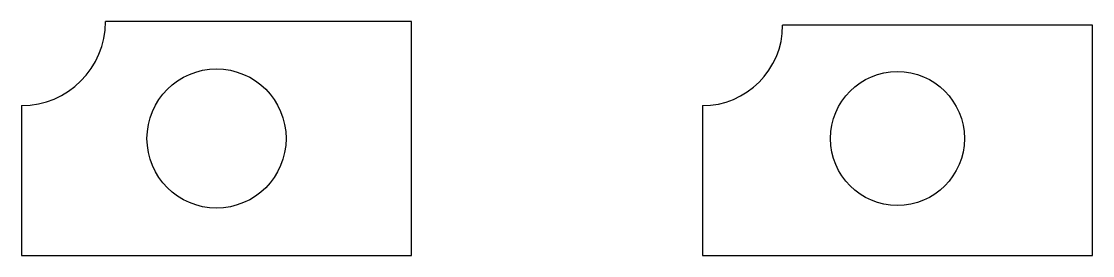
# Model space of a CAD drawing. Header units: millimetres. Extents: x 42 to 442, y 117 to 205.
import ezdxf

# ---------------------------------------------------------------- set-up
doc = ezdxf.new("R2010")
doc.units = ezdxf.units.MM

msp = doc.modelspace()

# ---------------------------------------------------------------- linework, layer by layer
for points in [[(42.19, 173.32), (42.19, 117.38), (187.99, 117.38), (187.99, 204.75), (73.62, 204.75)], [(296.62, 173.32), (296.62, 117.38), (442.41, 117.38), (442.41, 203.32), (326.62, 203.32)]]:
    msp.add_lwpolyline(points)
for centre, radius in [((115.09, 161.06), 25.98), ((369.52, 161.06), 25)]:
    msp.add_circle(centre, radius)
for centre, radius, end in [((42.19, 204.75), 31.43, 0), ((296.62, 203.32), 30, 360)]:
    msp.add_arc(centre, radius, 270, end)

doc.saveas('drawing.dxf')
